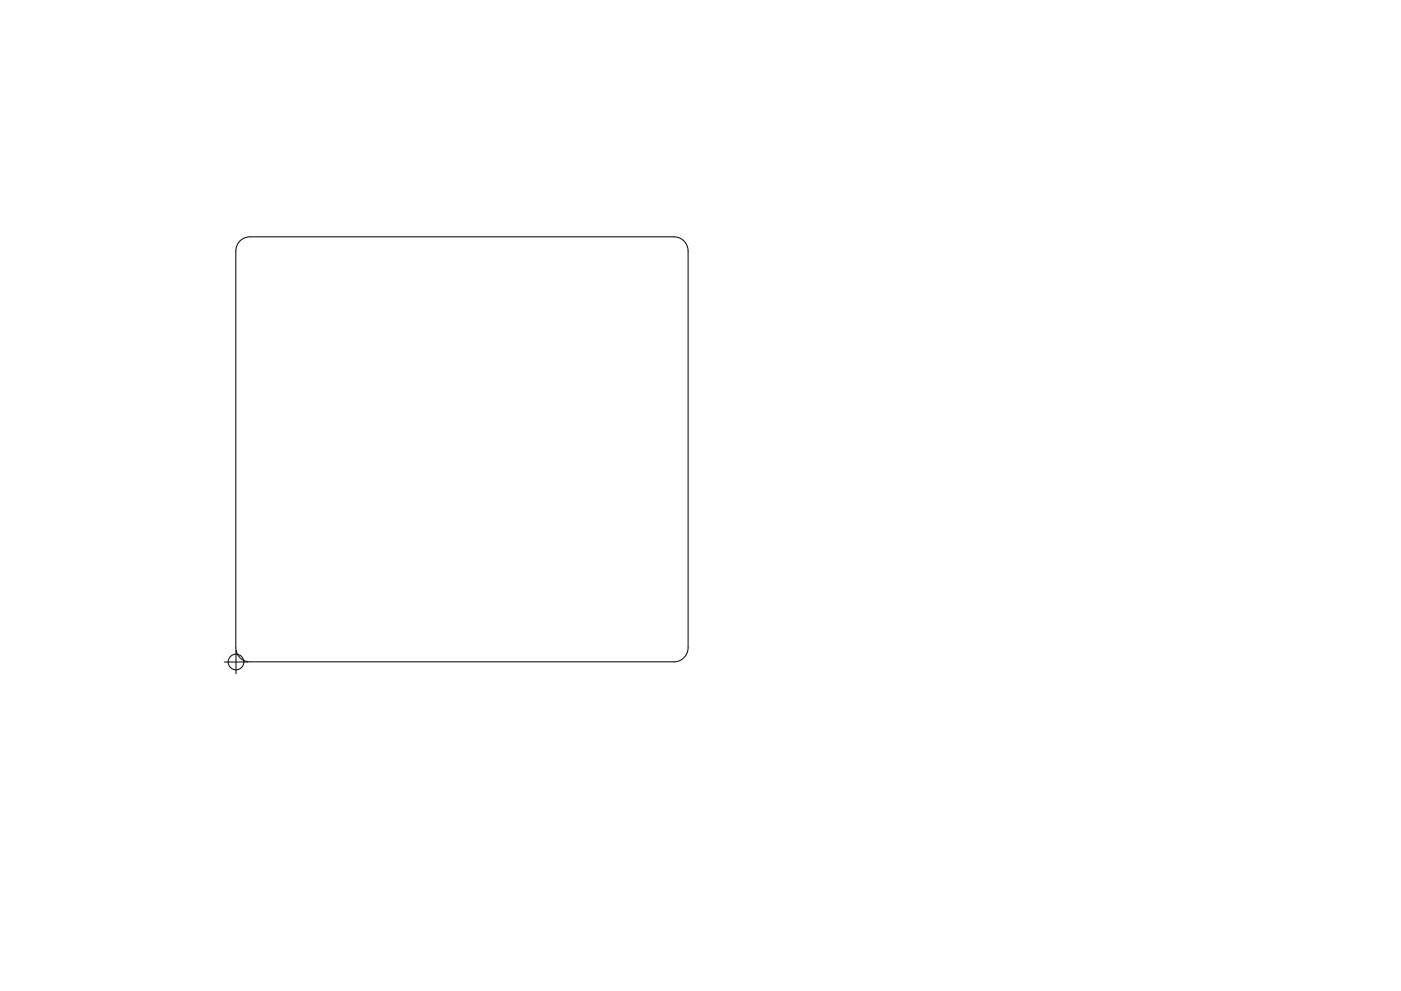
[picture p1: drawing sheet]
<svg xmlns="http://www.w3.org/2000/svg" width="297mm" height="210mm" viewBox="0 0 297 210" stroke-linecap="round" stroke-linejoin="round" font-family="sans-serif">
<g fill="none" stroke="#000" stroke-width=".21">
<path d="M50.9 51.1a3 3 0 0 1 2.1-.9h89.9a3 3 0 0 1 3 3v84.2a3 3 0 0 1-3 3h-89.9a3 3 0 0 1-3-3v-84.2a3 3 0 0 1 .9-2.1zM50 138v5M47.5 140.5h5"/>
<circle cx="50" cy="140.5" r="1.67"/>
</g>
</svg>
